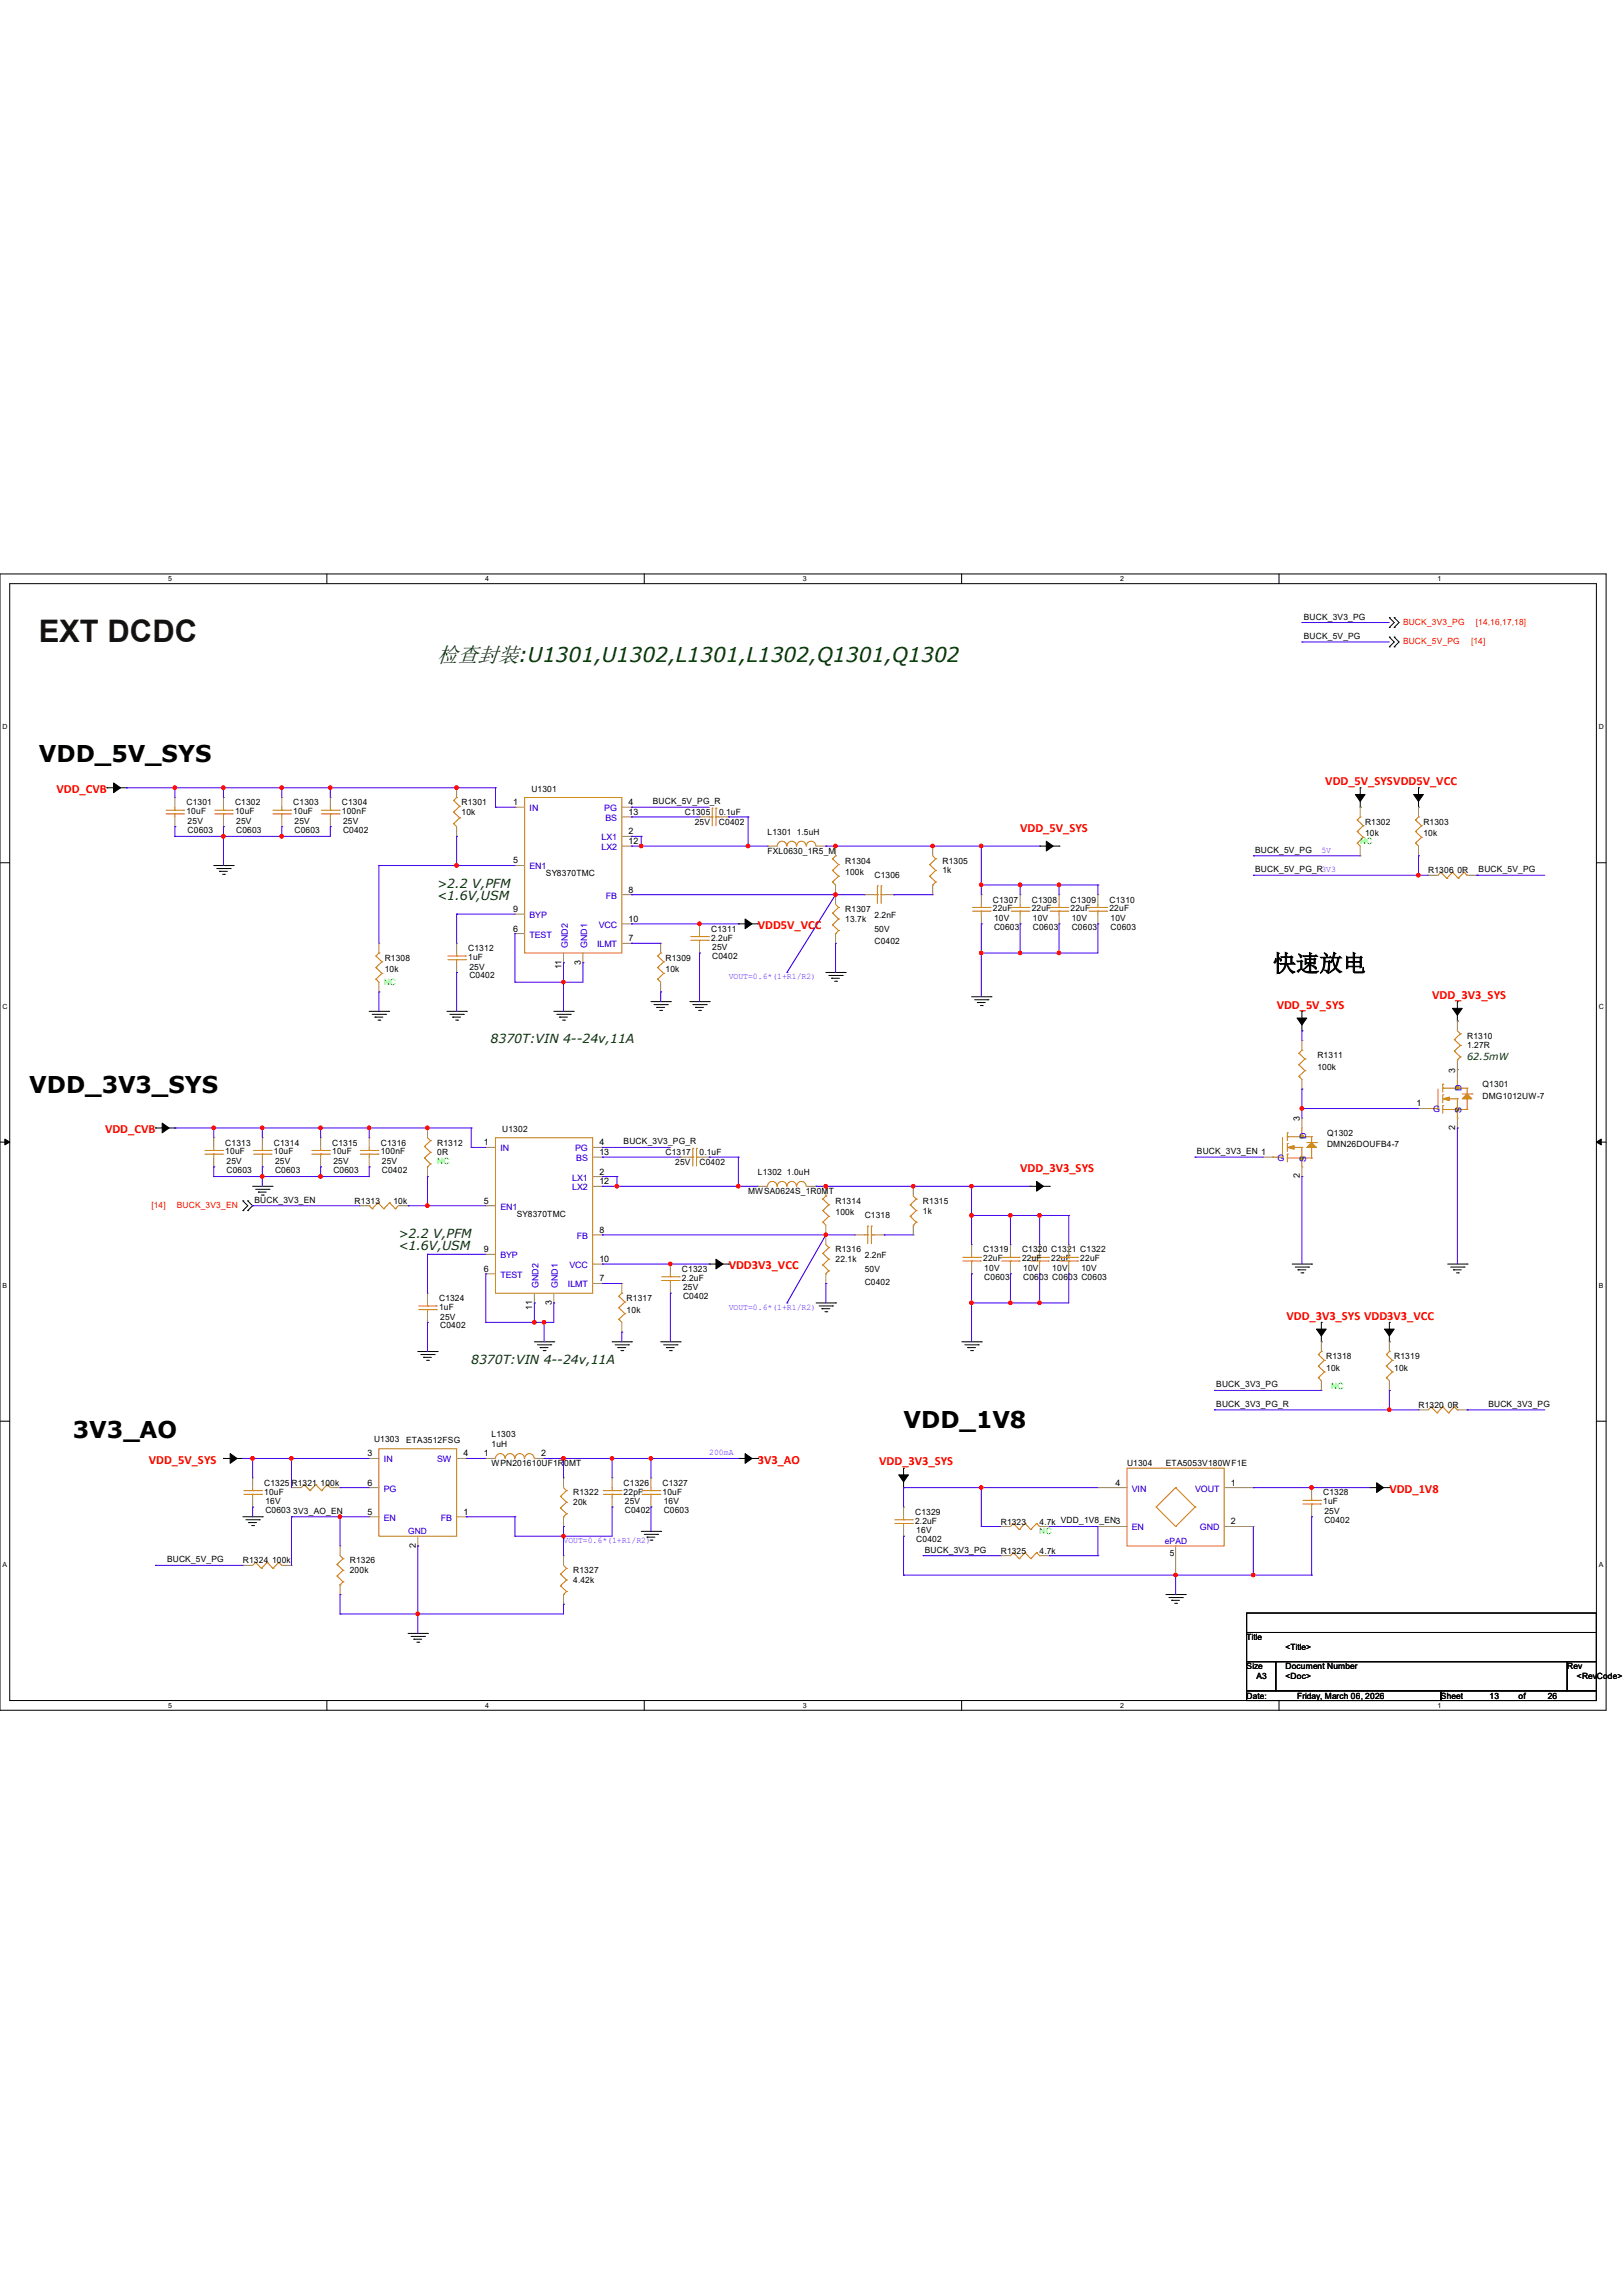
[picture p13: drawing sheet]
<svg xmlns="http://www.w3.org/2000/svg" width="297mm" height="420mm" viewBox="0 0 297 420" stroke-linecap="round" stroke-linejoin="round" font-family="sans-serif">
<defs><g id="words">
<text font-size="5.7" fill="#400000" x="7.1" y="117.4">EXT DCDC</text>
<g font-size="4.2">
<text x="7.1" y="139.4">VDD_5V_SYS</text>
<text x="232.9" y="177.7">快速放电</text>
<text x="5.3" y="199.9">VDD_3V3_SYS</text>
<text x="13.3" y="263">3V3_AO</text>
<text x="165.4" y="261.2">VDD_1V8</text>
</g>
<text font-size="3.9" fill="#004000" x="80" y="121.2">检查封装:U1301,U1302,L1301,L1302,Q1301,Q1302</text>
<g font-size="2.3" fill="#f00">
<text x="242.5" y="143.6">VDD_5V_SYSVDD5V_VCC</text>
<text x="10.3" y="145">VDD_CVB</text>
<text x="186.7" y="152.1">VDD_5V_SYS</text>
<text x="138.7" y="169.9">VDD5V_VCC</text>
<text x="233.6" y="184.5">VDD_5V_SYS</text>
<text x="262.1" y="182.7">VDD_3V3_SYS</text>
<text x="19.2" y="207.3">VDD_CVB</text>
<text x="186.7" y="214.4">VDD_3V3_SYS</text>
<text x="133.3" y="232.2">VDD3V3_VCC</text>
<text x="235.4" y="241.4">VDD_3V3_SYS VDD3V3_VCC</text>
<text x="27.2" y="267.7">VDD_5V_SYS</text>
<text x="138.7" y="267.7">3V3_AO</text>
<text x="160.9" y="268.1">VDD_3V3_SYS</text>
<text x="254.3" y="273">VDD_1V8</text>
</g>
<g font-size="2.3" fill="#004000">
<text x="80" y="162.4">&gt;2.2 V,PFM</text>
<text x="80" y="164.7">&lt;1.6V,USM</text>
<text x="89.8" y="190.8">8370T:VIN 4--24v,11A</text>
<text x="72.9" y="226.4">&gt;2.2 V,PFM</text>
<text x="72.9" y="228.7">&lt;1.6V,USM</text>
<text x="86.2" y="249.5">8370T:VIN 4--24v,11A</text>
</g>
<text font-size="1.8" fill="#004000" x="268.5" y="193.9">62.5mW</text>
<g font-size="1.6">
<text x="238.6" y="113.3">BUCK_3V3_PG</text>
<text x="238.6" y="116.9">BUCK_5V_PG</text>
<text x="34.1" y="147.3">C1301</text>
<text x="34.1" y="148.9">10uF</text>
<text x="43" y="147.3">C1302</text>
<text x="43" y="148.9">10uF</text>
<text x="53.7" y="147.3">C1303</text>
<text x="53.7" y="148.9">10uF</text>
<text x="62.6" y="147.3">C1304</text>
<text x="62.6" y="148.9">100nF</text>
<text x="84.5" y="147.3">R1301</text>
<text x="84.5" y="149.1">10k</text>
<text x="93.9" y="147.3">1</text>
<text x="97.2" y="144.8">U1301</text>
<text x="115" y="147.3">4</text>
<text x="115" y="149.1">13</text>
<text x="119.5" y="147.1">BUCK_5V_PG_R</text>
<text x="125.3" y="149.1">C1305</text>
<text x="131.6" y="149.1">0.1uF</text>
<text x="34.3" y="150.7">25V</text>
<text x="34.3" y="152.3">C0603</text>
<text x="43.2" y="150.7">25V</text>
<text x="43.2" y="152.3">C0603</text>
<text x="53.9" y="150.7">25V</text>
<text x="53.9" y="152.3">C0603</text>
<text x="62.8" y="150.7">25V</text>
<text x="62.8" y="152.3">C0402</text>
<text x="115" y="152.6">2</text>
<text x="115" y="154.4">12</text>
<text x="127.1" y="150.9">25V</text>
<text x="131.6" y="150.9">C0402</text>
<text x="140.5" y="152.7">L1301 1.5uH</text>
<text x="229.7" y="156">BUCK_5V_PG</text>
<text x="249.8" y="150.9">R1302</text>
<text x="249.8" y="153">10k</text>
<text x="260.5" y="150.9">R1303</text>
<text x="260.5" y="153">10k</text>
<text x="93.9" y="157.9">5</text>
<text x="99.9" y="160.3">SY8370TMC</text>
<text x="140.5" y="156.2">FXL0630_1R5_M</text>
<text x="154.7" y="158">R1304</text>
<text x="154.7" y="160.1">100k</text>
<text x="160" y="160.7">C1306</text>
<text x="172.5" y="158">R1305</text>
<text x="172.5" y="159.8">1k</text>
<text x="229.7" y="159.6">BUCK_5V_PG_R3V3</text>
<text x="261.4" y="159.8">R1306 0R</text>
<text x="270.6" y="159.6">BUCK_5V_PG</text>
<text x="93.9" y="166.8">9</text>
<text x="115" y="163.3">8</text>
<text x="154.7" y="166.9">R1307</text>
<text x="160" y="167.9">2.2nF</text>
<text x="181.7" y="165.1">C1307</text>
<text x="181.7" y="166.7">22uF</text>
<text x="188.8" y="165.1">C1308</text>
<text x="188.8" y="166.7">22uF</text>
<text x="195.9" y="165.1">C1309</text>
<text x="195.9" y="166.7">22uF</text>
<text x="203" y="165.1">C1310</text>
<text x="203" y="166.7">22uF</text>
<text x="85.7" y="174">C1312</text>
<text x="93.9" y="170.4">6</text>
<text x="115" y="172.2">7</text>
<text x="115" y="168.6">10</text>
<text x="130.1" y="170.4">C1311</text>
<text x="130.1" y="172">2.2uF</text>
<text x="130.3" y="173.8">25V</text>
<text x="154.7" y="168.7">13.7k</text>
<text x="160" y="170.4">50V</text>
<text x="160" y="172.8">C0402</text>
<text x="181.9" y="168.5">10V</text>
<text x="181.9" y="170.1">C0603</text>
<text x="189" y="168.5">10V</text>
<text x="189" y="170.1">C0603</text>
<text x="196.1" y="168.5">10V</text>
<text x="196.1" y="170.1">C0603</text>
<text x="203.2" y="168.5">10V</text>
<text x="203.2" y="170.1">C0603</text>
<text x="70.4" y="175.8">R1308</text>
<text x="70.4" y="177.9">10k</text>
<text x="85.7" y="175.6">1uF</text>
<text x="85.9" y="177.4">25V</text>
<text x="85.9" y="179">C0402</text>
<text x="102.7" y="177.3" transform="rotate(-90 102.7 177.3)">11</text>
<text x="106.3" y="176.4" transform="rotate(-90 106.3 176.4)">3</text>
<text x="121.8" y="175.8">R1309</text>
<text x="121.8" y="177.9">10k</text>
<text x="130.3" y="175.4">C0402</text>
<text x="268.5" y="190">R1310</text>
<text x="268.5" y="191.8">1.27R</text>
<text x="241.1" y="193.5">R1311</text>
<text x="241.1" y="195.7">100k</text>
<text x="266.3" y="196.2" transform="rotate(-90 266.3 196.2)">3</text>
<text x="259.2" y="202.4">1</text>
<text x="271.3" y="198.9">Q1301</text>
<text x="271.3" y="201">DMG1012UW-7</text>
<text x="41.2" y="209.5">C1313</text>
<text x="50.1" y="209.5">C1314</text>
<text x="60.8" y="209.5">C1315</text>
<text x="69.7" y="209.5">C1316</text>
<text x="80" y="209.5">R1312</text>
<text x="88.6" y="209.5">1</text>
<text x="91.9" y="207">U1302</text>
<text x="109.7" y="209.5">4</text>
<text x="114.1" y="209.3">BUCK_3V3_PG_R</text>
<text x="237.9" y="205.1" transform="rotate(-90 237.9 205.1)">3</text>
<text x="242.9" y="207.8">Q1302</text>
<text x="242.9" y="209.9">DMN26DOUFB4-7</text>
<text x="266.3" y="206.7" transform="rotate(-90 266.3 206.7)">2</text>
<text x="41.2" y="211.2">10uF</text>
<text x="41.4" y="212.9">25V</text>
<text x="41.4" y="214.5">C0603</text>
<text x="50.1" y="211.2">10uF</text>
<text x="50.3" y="212.9">25V</text>
<text x="50.3" y="214.5">C0603</text>
<text x="60.8" y="211.2">10uF</text>
<text x="61" y="212.9">25V</text>
<text x="61" y="214.5">C0603</text>
<text x="69.7" y="211.2">100nF</text>
<text x="69.9" y="212.9">25V</text>
<text x="69.9" y="214.5">C0402</text>
<text x="80" y="211.3">0R</text>
<text x="109.7" y="214.8">2</text>
<text x="109.7" y="211.3">13</text>
<text x="121.8" y="211.3">C1317</text>
<text x="123.6" y="213.1">25V</text>
<text x="128" y="213.1">C0402</text>
<text x="128" y="211.3">0.1uF</text>
<text x="138.7" y="214.9">L1302</text>
<text x="144" y="214.9">1.0uH</text>
<text x="219" y="211.1">BUCK_3V3_EN 1</text>
<text x="237.9" y="215.6" transform="rotate(-90 237.9 215.6)">2</text>
<text x="46.6" y="220">BUCK_3V3_EN</text>
<text x="64.9" y="220.2">R1313</text>
<text x="72" y="220.2">10k</text>
<text x="88.6" y="220.2">5</text>
<text x="109.7" y="216.6">12</text>
<text x="136.9" y="218.4">MWSA0624S_1R0MT</text>
<text x="152.9" y="220.2">R1314</text>
<text x="168.9" y="220.2">R1315</text>
<text x="168.9" y="222">1k</text>
<text x="94.6" y="222.5">SY8370TMC</text>
<text x="109.7" y="225.5">8</text>
<text x="152.9" y="222.3">100k</text>
<text x="158.2" y="222.9">C1318</text>
<text x="88.6" y="232.6">6</text>
<text x="88.6" y="229.1">9</text>
<text x="109.7" y="230.8">10</text>
<text x="124.8" y="232.7">C1323</text>
<text x="152.9" y="229.1">R1316</text>
<text x="152.9" y="230.9">22.1k</text>
<text x="158.2" y="230.2">2.2nF</text>
<text x="158.2" y="232.7">50V</text>
<text x="179.9" y="229.1">C1319</text>
<text x="179.9" y="230.7">22uF</text>
<text x="180.1" y="232.5">10V</text>
<text x="187" y="229.1">C1320 C1321 C1322</text>
<text x="187" y="230.7">22uF</text>
<text x="187.2" y="232.5">10V</text>
<text x="192.4" y="230.7">22uF</text>
<text x="192.6" y="232.5">10V</text>
<text x="197.7" y="230.7">22uF</text>
<text x="197.9" y="232.5">10V</text>
<text x="80.3" y="238">C1324</text>
<text x="80.3" y="239.6">1uF</text>
<text x="97.4" y="239.6" transform="rotate(-90 97.4 239.6)">11</text>
<text x="101" y="238.7" transform="rotate(-90 101 238.7)">3</text>
<text x="109.7" y="234.4">7</text>
<text x="114.7" y="238">R1317</text>
<text x="124.8" y="234.3">2.2uF</text>
<text x="125" y="236">25V</text>
<text x="125" y="237.7">C0402</text>
<text x="158.2" y="235">C0402</text>
<text x="180.1" y="234.1">C0603</text>
<text x="187.2" y="234.1">C0603 C0603 C0603</text>
<text x="80.6" y="241.4">25V</text>
<text x="80.6" y="243">C0402</text>
<text x="114.7" y="240.1">10k</text>
<text x="242.7" y="248.7">R1318</text>
<text x="242.7" y="250.8">10k</text>
<text x="255.1" y="248.7">R1319</text>
<text x="255.1" y="250.8">10k</text>
<text x="222.6" y="253.8">BUCK_3V3_PG</text>
<text x="222.6" y="257.3">BUCK_3V3_PG_R</text>
<text x="259.6" y="257.6">R1320 0R</text>
<text x="272.4" y="257.3">BUCK_3V3_PG</text>
<text x="68.5" y="263.8">U1303</text>
<text x="74.3" y="263.9">ETA3512FSG</text>
<text x="90" y="262.9">L1303</text>
<text x="67.2" y="266.4">3</text>
<text x="84.8" y="266.4">4</text>
<text x="88.6" y="266.4">1</text>
<text x="90" y="264.7">1uH</text>
<text x="90" y="268.2">WPN201610UF1R0MT</text>
<text x="99" y="266.4">2</text>
<text x="206.2" y="268.2">U1304</text>
<text x="213.4" y="268.2">ETA5053V180WF1E</text>
<text x="48.3" y="271.8">C1325 R1321 100k</text>
<text x="48.3" y="273.4">10uF</text>
<text x="48.6" y="275.2">16V</text>
<text x="67.2" y="271.7">6</text>
<text x="104.9" y="273.6">R1322</text>
<text x="104.9" y="275.3">20k</text>
<text x="114.1" y="271.8">C1326</text>
<text x="114.1" y="273.4">22pF</text>
<text x="114.3" y="275.2">25V</text>
<text x="121.2" y="271.8">C1327</text>
<text x="121.2" y="273.4">10uF</text>
<text x="121.5" y="275.2">16V</text>
<text x="204.1" y="271.7">4</text>
<text x="225.3" y="271.7">1</text>
<text x="242.1" y="273.6">C1328</text>
<text x="242.1" y="275.2">1uF</text>
<text x="48.6" y="276.8">C0603</text>
<text x="53.7" y="276.9">3V3_AO_EN</text>
<text x="67.2" y="277.1">5</text>
<text x="84.8" y="277.1">1</text>
<text x="114.3" y="276.8">C0402</text>
<text x="121.5" y="276.8">C0603</text>
<text x="167.5" y="277.1">C1329</text>
<text x="167.5" y="278.7">2.2uF</text>
<text x="167.7" y="280.5">16V</text>
<text x="183.1" y="278.9">R1323</text>
<text x="190.2" y="278.9">4.7k VDD_1V8_EN3</text>
<text x="225.3" y="278.9">2</text>
<text x="242.4" y="276.9">25V</text>
<text x="242.4" y="278.5">C0402</text>
<text x="30.6" y="285.8">BUCK_5V_PG</text>
<text x="44.4" y="286">R1324 100k</text>
<text x="64" y="286">R1326</text>
<text x="64" y="287.8">200k</text>
<text x="76.1" y="283.1" transform="rotate(-90 76.1 283.1)">2</text>
<text x="104.9" y="287.8">R1327</text>
<text x="167.7" y="282.1">C0402</text>
<text x="169.2" y="284">BUCK_3V3_PG</text>
<text x="183.1" y="284.2">R1325</text>
<text x="190.2" y="284.2">4.7k</text>
<text x="214.1" y="284.6">5</text>
<text x="104.9" y="289.6">4.42k</text>
<text x="228.1" y="300.1">Title</text>
<text x="228.1" y="305.4">Size</text>
<text x="235.2" y="305.4">Document Number</text>
<text x="235.2" y="301.8">&lt;Title&gt;</text>
<text x="286.8" y="305.4">Rev</text>
<text x="228.1" y="310.7">Date:</text>
<text x="229.9" y="307.2">A3</text>
<text x="235.2" y="307.2">&lt;Doc&gt;</text>
<text x="237.4" y="310.7">Friday, March 06, 2026</text>
<text x="263.7" y="310.7">Sheet</text>
<text x="272.6" y="310.7">13</text>
<text x="277.9" y="310.7">of</text>
<text x="283.2" y="310.7">26</text>
<text x="288.6" y="307.2">&lt;RevCode&gt;</text>
</g>
<g font-size="1.6" fill="#f00">
<text x="256.8" y="114.3">BUCK_3V3_PG</text>
<text x="256.8" y="117.8">BUCK_5V_PG</text>
<text x="269.2" y="117.8">[14]</text>
<text x="270.1" y="114.3">[14,16,17,18]</text>
<text x="27.7" y="220.9">[14]</text>
<text x="32.3" y="220.9">BUCK_3V3_EN</text>
</g>
<g font-size="1.6" fill="#00c">
<text x="96.9" y="148.4">IN</text>
<text x="110.6" y="148.4">PG</text>
<text x="110.1" y="153.7">LX1</text>
<text x="110.1" y="155.5">LX2</text>
<text x="110.8" y="150.2">BS</text>
<text x="96.9" y="159">EN1</text>
<text x="96.9" y="167.9">BYP</text>
<text x="110.9" y="164.4">FB</text>
<text x="96.9" y="171.5">TEST</text>
<text x="103.9" y="173.4" transform="rotate(-90 103.9 173.4)">GND2</text>
<text x="107.4" y="173.4" transform="rotate(-90 107.4 173.4)">GND1</text>
<text x="109.3" y="173.3">ILMT</text>
<text x="109.6" y="169.7">VCC</text>
<text x="262.3" y="203.5">G</text>
<text x="267.5" y="203.7" transform="rotate(-90 267.5 203.7)">S</text>
<text x="267.5" y="199.5" transform="rotate(-90 267.5 199.5)">D</text>
<text x="239" y="208.4" transform="rotate(-90 239 208.4)">D</text>
<text x="91.6" y="210.6">IN</text>
<text x="104.7" y="215.9">LX1</text>
<text x="105.2" y="210.6">PG</text>
<text x="105.5" y="212.4">BS</text>
<text x="233.8" y="212.4">G</text>
<text x="239" y="212.6" transform="rotate(-90 239 212.6)">S</text>
<text x="91.6" y="221.3">EN1</text>
<text x="104.7" y="217.7">LX2</text>
<text x="105.5" y="226.6">FB</text>
<text x="91.6" y="233.7">TEST</text>
<text x="91.6" y="230.2">BYP</text>
<text x="104.2" y="231.9">VCC</text>
<text x="98.6" y="235.7" transform="rotate(-90 98.6 235.7)">GND2</text>
<text x="102.1" y="235.7" transform="rotate(-90 102.1 235.7)">GND1</text>
<text x="103.9" y="235.5">ILMT</text>
<text x="70.2" y="267.5">IN</text>
<text x="80" y="267.5">SW</text>
<text x="70.2" y="272.8">PG</text>
<text x="207.1" y="272.8">VIN</text>
<text x="218.7" y="272.8">VOUT</text>
<text x="70.2" y="278.2">EN</text>
<text x="74.7" y="280.7">GND</text>
<text x="80.6" y="278.2">FB</text>
<text x="207.1" y="280">EN</text>
<text x="219.6" y="280">GND</text>
<text x="213.2" y="282.4">ePAD</text>
</g>
<g font-size="1.6" fill="#8000ff">
<text x="241.8" y="156">5V</text>
<text x="133.3" y="179.1">VOUT=0.6*(1+R1/R2)</text>
<text x="133.3" y="239.6">VOUT=0.6*(1+R1/R2)</text>
<text x="129.8" y="266.2">200mA</text>
<text x="103.1" y="282.2">VOUT=0.6*(1+R1/R2)</text>
</g>
<g font-size="1.6" fill="#0f0">
<text x="248.9" y="154.4">NC</text>
<text x="70.2" y="180.2">NC</text>
<text x="80" y="212.9">NC</text>
<text x="243.6" y="254">NC</text>
<text x="190.2" y="280.7">NC</text>
</g>
<g font-size="1.3">
<text x="30.8" y="106.3">5</text>
<text x="88.8" y="106.3">4</text>
<text x="146.9" y="106.3">3</text>
<text x="205" y="106.3">2</text>
<text x="263.1" y="106.3">1</text>
<text x=".5" y="133.4">D</text>
<text x="292.6" y="133.4">D</text>
<text x=".5" y="184.5">C</text>
<text x="292.6" y="184.5">C</text>
<text x=".5" y="235.6">B</text>
<text x="292.6" y="235.6">B</text>
<text x=".5" y="286.6">A</text>
<text x="292.6" y="286.6">A</text>
<text x="30.8" y="312.4">5</text>
<text x="88.8" y="312.4">4</text>
<text x="146.9" y="312.4">3</text>
<text x="205" y="312.4">2</text>
<text x="263.1" y="312.4">1</text>
</g>
</g></defs>
<path d="M0 105h293.9v207.8h-293.9zM1.8 106.8h290.3v204.3h-290.3z" fill="none" stroke="#000" stroke-width=".18"/>
<g fill="#fff">
<path d="M30.8 105.2h.7v1.4h-.7z"/>
<path d="M30.8 311.2h.7v1.4h-.7z"/>
</g>
<path d="M59.8 105v1.8M59.8 311.1v1.7" fill="none" stroke="#000" stroke-width=".18"/>
<g fill="#fff">
<path d="M88.8 105.2h.7v1.4h-.7z"/>
<path d="M88.8 311.2h.7v1.4h-.7z"/>
</g>
<path d="M117.9 105v1.8M117.9 311.1v1.7" fill="none" stroke="#000" stroke-width=".18"/>
<g fill="#fff">
<path d="M146.9 105.2h.7v1.4h-.7z"/>
<path d="M146.9 311.2h.7v1.4h-.7z"/>
</g>
<path d="M176 105v1.8M176 311.1v1.7" fill="none" stroke="#000" stroke-width=".18"/>
<g fill="#fff">
<path d="M205 105.2h.7v1.4h-.7z"/>
<path d="M205 311.2h.7v1.4h-.7z"/>
</g>
<path d="M234.1 105v1.8M234.1 311.1v1.7" fill="none" stroke="#000" stroke-width=".18"/>
<g fill="#fff">
<path d="M263.1 105.2h.6v1.4h-.6z"/>
<path d="M263.1 311.2h.6v1.4h-.6z"/>
<path d="M.5 132.3h.9v1.4h-.9z"/>
<path d="M292.6 132.3h.9v1.4h-.9z"/>
<path d="M.5 183.3h.9v1.4h-.9z"/>
<path d="M292.6 183.3h.9v1.4h-.9z"/>
</g>
<path d="M0 157.8h1.8M292.1 157.8h1.8" fill="none" stroke="#000" stroke-width=".18"/>
<g fill="#fff">
<path d="M.5 234.4h.8v1.4h-.8z"/>
<path d="M292.6 234.4h.8v1.4h-.8z"/>
</g>
<path d="M0 208.9h1.8M292.1 208.9h1.8" fill="none" stroke="#000" stroke-width=".18"/>
<path d="M.9 208.4l.9 .5-.9 .5zM292.1 208.9l.9-.5v1z" fill="#000" stroke="#000" stroke-width=".18"/>
<g fill="#fff">
<path d="M.5 285.5h.8v1.4h-.8z"/>
<path d="M292.6 285.5h.8v1.4h-.8z"/>
</g>
<g fill="none" stroke="#000" stroke-width=".18">
<path d="M254.3 114.8h.1M254.3 113h.1M254.3 118.3h.1M254.3 116.5h.1M254.3 113l.8 .9-.8 .9M254.3 116.5l.8 .9-.8 .9M255.1 114.8h.1M255.1 113h.1M255.1 118.3h.1M255.1 116.5h.1M255.1 113l.9 .9-.9 .9M255.1 116.5l.9 .9-.9 .9"/>
<path d="M19.6 144.1h.1M19.6 144.1h1.9M21.9 144.1h1.2M23.1 144.1h.1M39.1 158.3h3.6M39.7 158.9h2.4M40.2 159.4h.1M40.2 159.4h1.4M40.7 159.9h.4M41.1 159.9h.1M42.1 158.9h.1M42.7 158.3h.1"/>
<path d="M190.2 154.8h.1M190.2 154.8h1.3M191.9 154.8h1.9M193.8 154.8h.1M248.9 147.7h.1M248.9 144.1h.1M248.9 144.1v1.9M248.9 146.4v1.3M259.6 147.7h.1M259.6 144.1h.1M259.6 144.1v1.9M259.6 146.4v1.3"/>
<path d="M135.1 169h.1M135.1 169h1.3M136.7 169h2M138.7 169h.1M151.1 177.9h3.6M151.7 178.4h2.4M152.2 178.9h.1M152.2 178.9h1.4M152.7 179.5h.4M153.1 179.5h.1M154.1 178.4h.1M154.7 177.9h.1"/>
<path d="M67.6 185h3.5M68.1 185.5h2.5M68.6 186.1h.1M68.6 186.1h1.5M69.2 186.6h.3M69.5 186.6h.1M70.6 185.5h.1M71.1 185h.1M81.8 185h3.5M82.3 185.5h2.5M82.8 186.1h.1M82.8 186.1h1.5"/>
<path d="M83.4 186.6h.3M83.7 186.6h.1M84.8 185.5h.1M85.3 185h.1M101.3 185h3.6M101.9 185.5h2.5M102.4 186.1h.1M102.4 186.1h1.4M103 186.6h.3M103.3 186.6h.1M104.4 185.5h.1M104.9 185h.1"/>
<path d="M119.1 183.2h3.6M119.7 183.8h2.4M120.2 184.3h.1M120.2 184.3h1.4M120.7 184.8h.4M121.1 184.8h.1M122.1 183.8h.1M122.7 183.2h.1M126.2 183.2h3.6M126.8 183.8h2.4M127.3 184.3h.1M127.3 184.3h1.4"/>
<path d="M127.8 184.8h.4M128.2 184.8h.1M129.2 183.8h.1M129.8 183.2h.1M177.8 182.3h3.6M178.4 182.9h2.4M178.9 183.4h.1M178.9 183.4h1.4M179.4 183.9h.3M179.7 183.9h.1M180.8 182.9h.1M181.4 182.3h.1"/>
<path d="M238.3 188.6h.1M238.3 185h.1M238.3 185v1.9M238.3 187.3v1.3M266.7 186.8h.1M266.7 183.2h.1M266.7 183.2v2M266.7 185.5v1.3M28.4 206.3h.1M28.4 206.3h2M30.8 206.3h1.2M32 206.3h.1"/>
<path d="M44.4 219.7h.1M44.4 219.7l.9 .9-.9 .8M45.3 219.7h.1M45.3 219.7l.9 .9-.9 .8M46.2 217h3.6M46.8 217.6h2.4M47.3 218.1h.1M47.3 218.1h1.4M47.8 218.6h.4M48.2 218.6h.1M49.2 217.6h.1M49.8 217h.1"/>
<path d="M188.5 217h.1M188.5 217h1.2M190.1 217h1.9M192 217h.1M44.4 221.4h.1M45.3 221.4h.1M129.8 231.2h.1M129.8 231.2h1.2M131.4 231.2h1.9M133.3 231.2h.1M149.4 238.3h3.5M149.9 238.9h2.5"/>
<path d="M150.4 239.4h.1M150.4 239.4h1.4M151 239.9h.3M151.3 239.9h.1M152.4 238.9h.1M152.9 238.3h.1M236.5 231.2h3.5M237 231.8h2.5M237.5 232.3h.1M237.5 232.3h1.5M238.1 232.8h.3M238.4 232.8h.1"/>
<path d="M239.5 231.8h.1M240 231.2h.1M264.9 231.2h3.6M265.5 231.8h2.4M266 232.3h.1M266 232.3h1.4M266.5 232.8h.4M266.9 232.8h.1M267.9 231.8h.1M268.5 231.2h.1M0 260h1.8M76.5 247.2h3.5"/>
<path d="M77 247.8h2.5M77.5 248.3h.1M77.5 248.3h1.5M78.1 248.8h.3M78.4 248.8h.1M79.5 247.8h.1M80 247.2h.1M97.8 245.4h3.5M98.3 246h2.5M98.8 246.5h.1M98.8 246.5h1.5M99.4 247.1h.3"/>
<path d="M99.7 247.1h.1M100.8 246h.1M101.3 245.4h.1M112 245.4h3.6M112.6 246h2.4M113.1 246.5h.1M113.1 246.5h1.4M113.6 247.1h.4M114 247.1h.1M115 246h.1M115.6 245.4h.1M120.9 245.4h3.6"/>
<path d="M121.5 246h2.4M122 246.5h.1M122 246.5h1.4M122.5 247.1h.4M122.9 247.1h.1M123.9 246h.1M124.5 245.4h.1M176 245.4h3.6M176.6 246h2.4M177.1 246.5h.1M177.1 246.5h1.4M177.6 247.1h.4"/>
<path d="M178 247.1h.1M179 246h.1M179.6 245.4h.1M241.8 245.4h.1M241.8 241.9h.1M241.8 241.9v1.9M241.8 244.2v1.2M254.3 245.4h.1M254.3 241.9h.1M254.3 241.9v1.9M254.3 244.2v1.2M292.1 260h1.8"/>
<path d="M40.9 266.8h.1M40.9 266.8h1.9M43.2 266.8h1.2M44.4 266.8h.1M44.4 277.5h3.6M45 278h2.5M45.5 278.5h.1M45.5 278.5h1.4M46.1 279.1h.3M46.4 279.1h.1M47.5 278h.1M48 277.5h.1"/>
<path d="M135.1 266.8h.1M135.1 266.8h1.3M136.7 266.8h2M138.7 266.8h.1M165.4 272.1h.1M165.4 268.6h.1M165.4 268.6v1.9M165.4 270.9v1.2M250.7 272.1h.1M250.7 272.1h1.2M252.3 272.1h2M254.3 272.1h.1"/>
<path d="M74.7 298.8h3.5M75.2 299.3h2.5M75.7 299.8h.1M75.7 299.8h1.5M77.7 299.3h.1M78.2 298.8h.1M117.3 280.1h3.6M117.9 280.7h2.5M118.4 281.2h.1M118.4 281.2h1.4M119 281.7h.3M119.3 281.7h.1"/>
<path d="M120.4 280.7h.1M120.9 280.1h.1M213.4 291.7h3.5M213.9 292.2h2.5M214.4 292.7h.1M214.4 292.7h1.5M215 293.3h.3M215.3 293.3h.1M216.4 292.2h.1M216.9 291.7h.1M228.1 295.1h64v3.5h-64zM228.1 298.6h64v5.4h-64z"/>
<path d="M76.3 300.4h.3M76.6 300.4h.1M228.1 304h5.4v5.3h-5.4zM228.1 309.3h35.6v1.8h-35.6zM233.5 304h53.3v5.3h-53.3zM263.7 309.3h28.4v1.8h-28.4zM286.8 304h5.3v5.3h-5.3z"/>
</g>
<path d="M144 177.9h.1M152.9 163.7l-8.9 14.2M144 238.3h.1M151.1 225.9l-7.1 12.4" fill="none" stroke="#00f" stroke-width=".18"/>
<g fill="#000" stroke="#000" stroke-width=".18">
<path d="M20.8 143.2l1.3 .9-1.3 .9z" fill-rule="evenodd"/>
<path d="M191.5 153.9l1.2 .9-1.2 .9z" fill-rule="evenodd"/>
<path d="M248 145.3h1.8l-.9 1.3z" fill-rule="evenodd"/>
<path d="M258.7 145.3h1.8l-.9 1.3z" fill-rule="evenodd"/>
<path d="M136.4 168.1l1.2 .9-1.2 .9z" fill-rule="evenodd"/>
<path d="M237.4 186.2h1.7l-.8 1.3z" fill-rule="evenodd"/>
<path d="M265.8 184.4h1.8l-.9 1.3z" fill-rule="evenodd"/>
<path d="M29.7 205.4l1.2 .9-1.2 .9z" fill-rule="evenodd"/>
<path d="M189.7 216.1l1.3 .9-1.3 .9z" fill-rule="evenodd"/>
<path d="M131 230.3l1.3 .9-1.3 .9z" fill-rule="evenodd"/>
<path d="M240.9 243.1h1.8l-.9 1.3z" fill-rule="evenodd"/>
<path d="M253.4 243.1h1.7l-.8 1.3z" fill-rule="evenodd"/>
<path d="M42.1 265.9l1.3 .9-1.3 .9z" fill-rule="evenodd"/>
<path d="M136.4 265.9l1.2 .9-1.2 .9z" fill-rule="evenodd"/>
<path d="M164.5 269.8h1.7l-.8 1.3z" fill-rule="evenodd"/>
<path d="M251.9 271.2l1.3 .9-1.3 .9z" fill-rule="evenodd"/>
</g>
<g fill="none" stroke="#cc8006" stroke-width=".18">
<path d="M30.4 148.9h3.2M30.4 148.2h3.2M32 148.9h.1M32 148.2h.1M32 147.7v.5M32 148.9v.5M33.6 148.9h.1M33.6 148.2h.1M39.3 148.9h3.2M39.3 148.2h3.2M40.9 148.9h.1M40.9 148.2h.1"/>
<path d="M40.9 147.7v.5M40.9 148.9v.5M42.5 148.9h.1M42.5 148.2h.1M50 148.9h3.2M50 148.2h3.2M51.6 148.9h.1M51.6 148.2h.1M51.6 147.7v.5M51.6 148.9v.5M53.2 148.9h.1M53.2 148.2h.1"/>
<path d="M58.8 148.9h3.3M58.8 148.2h3.3M60.5 148.9h.1M60.5 148.2h.1M60.5 147.7v.5M60.5 148.9v.5M62.1 148.9h.1M62.1 148.2h.1M83 150.7h.1M83 148.5h.1M83 146.4h.1M83 150.7l.6 .5"/>
<path d="M83 148.5l1.1 1.1M83 146.4l1.1 1.1M83.6 145.9h.1M83.6 145.9l-.6 .5M84.1 149.6h.1M84.1 147.5h.1M84.1 149.6l-1.1 1.1M84.1 147.5l-1.1 1M96 145.9h17.8v28.4h-17.8zM129.8 149.4h.5M130.3 147.8h.1M130.3 149.4h.1"/>
<path d="M130.3 147.8v3.2M131 147.8h.1M131 149.4h.1M131 147.8v3.2M131 149.4h.6M142.2 154.8a.87 .87 0 0 1 .9-.9 .87 .87 0 0 1 .9 .9M144 154.8a.87 .87 0 0 1 .9-.9 .87 .87 0 0 1 .9 .9M145.8 154.8a.87 .87 0 0 1 .9-.9 .87 .87 0 0 1 .8 .9M147.6 154.8a.87 .87 0 0 1 .8-.9 .87 .87 0 0 1 .9 .9M152.4 159.2h.1M152.4 157.1h.1M152.4 159.2l1.1 1.1"/>
<path d="M152.4 157.1l1.1 1.1M152.9 156.5h.1M152.9 156.5l-.5 .6M153.5 158.2h.1M153.5 158.2l-1.1 1M170.1 158.2h.1M170.1 158.2l1.1 1M170.7 156.5l.5 .6M171.2 157.1h.1M171.2 159.2h.1M171.2 157.1l-1.1 1.1M171.2 159.2l-1.1 1.1"/>
<path d="M248.4 154.2h.1M248.4 152.1h.1M248.4 150h.1M248.4 154.2l.5 .6M248.4 152.1l1.1 1.1M248.4 150l1.1 1M248.9 149.4h.1M248.9 149.4l-.5 .6M249.5 153.2h.1M249.5 151h.1M249.5 153.2l-1.1 1M249.5 151l-1.1 1.1"/>
<path d="M259 154.2h.1M259 152.1h.1M259 150h.1M259 154.2l.6 .6M259 152.1l1.1 1.1M259 150l1.1 1M259.6 149.4h.1M259.6 149.4l-.6 .6M260.1 153.2h.1M260.1 151h.1M260.1 153.2l-1.1 1M260.1 151l-1.1 1.1"/>
<path d="M263.7 159.6h.1M263.7 159.6l-.6 .5M263.7 159.6l1.1 1.1M265.8 159.6h.1M265.8 159.6l-1 1.1M265.8 159.6l1.1 1.1M267.9 159.6h.1M267.9 159.6l-1 1.1M267.9 159.6l.6 .5M68.8 179.1h.1M68.8 177h.1M68.8 174.9h.1"/>
<path d="M68.8 179.1l.5 .6M68.8 177l1.1 1.1M68.8 174.9l1.1 1M69.3 174.3h.1M69.3 174.3l-.5 .6M69.9 178.1h.1M69.9 175.9h.1M69.9 178.1l-1.1 1M69.9 175.9l-1.1 1.1M82 175.6h3.2M82 174.9h3.2M83.6 175.6h.1"/>
<path d="M83.6 174.9h.1M83.6 174.3v.6M83.6 175.6v.5M85.2 175.6h.1M85.2 174.9h.1M120.4 179.1h.1M120.4 177h.1M120.4 174.9h.1M120.4 179.1l.5 .6M120.4 177l1.1 1.1M120.4 174.9l1.1 1M120.9 174.3h.1"/>
<path d="M120.9 174.3l-.5 .6M121.5 178.1h.1M121.5 175.9h.1M121.5 178.1l-1.1 1M121.5 175.9l-1.1 1.1M126.4 172h3.2M126.4 171.3h3.2M128 172h.1M128 171.3h.1M128 170.8v.5M128 172v.6M129.6 172h.1"/>
<path d="M129.6 171.3h.1M152.4 161.3h.1M152.4 167h.1M152.4 169.2h.1M152.4 161.3l.5 .6M152.4 167l1.1 1.1M152.4 169.2l1.1 1M152.9 170.8h.1M152.9 165.4l.6 .6M153.5 160.3h.1M153.5 166h.1M153.5 168.1h.1"/>
<path d="M153.5 170.2h.1M153.5 160.3l-1.1 1M153.5 166l-1.1 1M153.5 168.1l-1.1 1.1M153.5 170.2l-.6 .6M160 163.7h.6M160.6 162.1h.1M160.6 163.7h.1M160.6 162.1v3.2M161.2 162.1h.1M161.2 163.7h.1M161.2 162.1v3.2"/>
<path d="M161.2 163.7h.6M170.1 160.3h.1M170.1 160.3l1.1 1M170.7 161.9h.1M171.2 161.3h.1M171.2 161.3l-.5 .6M178 166.7h3.2M178 166h3.2M179.6 166.7h.1M179.6 166h.1M179.6 165.4v.6M179.6 166.7v.5"/>
<path d="M181.2 166.7h.1M181.2 166h.1M185.1 166.7h3.2M185.1 166h3.2M186.7 166.7h.1M186.7 166h.1M186.7 165.4v.6M186.7 166.7v.5M188.3 166.7h.1M188.3 166h.1M192.2 166.7h3.2M192.2 166h3.2"/>
<path d="M193.8 166.7h.1M193.8 166h.1M193.8 165.4v.6M193.8 166.7v.5M195.4 166.7h.1M195.4 166h.1M199.3 166.7h3.2M199.3 166h3.2M200.9 166.7h.1M200.9 166h.1M200.9 165.4v.6M200.9 166.7v.5"/>
<path d="M202.5 166.7h.1M202.5 166h.1M264.8 160.7h.1M266.9 160.7h.1M268.5 160.1h.1M237.7 196.9h.1M237.7 194.8h.1M237.7 192.7h.1M237.7 196.9l.6 .5M237.7 194.8l1.1 1M237.7 192.7l1.1 1M238.3 192.1h.1"/>
<path d="M238.3 192.1l-.6 .6M238.8 195.8h.1M238.8 193.7h.1M238.8 195.8l-1.1 1.1M238.8 193.7l-1.1 1.1M263.1 199.2v3.6M264 198.3h.1M264 199.1h.1M264 198.3v1.5M264 199.1h4.5M266.1 190.2h.1M266.1 192.3h.1"/>
<path d="M266.1 190.2l1.2 1M266.1 192.3l1.2 1M266.7 193.9h.1M266.7 199.1h.1M266.7 188.6l.6 .5M266.7 197.4v1.7M267.3 189.1h.1M267.3 191.2h.1M267.3 193.3h.1M267.3 189.1l-1.2 1.1M267.3 191.2l-1.2 1.1M267.3 193.3l-.6 .6"/>
<path d="M268.5 199.1h.1M268.5 199.1v1M37.5 211.1h3.2M37.5 210.4h3.2M39.1 211.1h.1M39.1 210.4h.1M39.1 209.9v.5M39.1 211.1v.6M40.7 211.1h.1M40.7 210.4h.1M46.4 211.1h3.2M46.4 210.4h3.2"/>
<path d="M48 211.1h.1M48 210.4h.1M48 209.9v.5M48 211.1v.6M49.6 211.1h.1M49.6 210.4h.1M57.1 211.1h3.2M57.1 210.4h3.2M58.7 211.1h.1M58.7 210.4h.1M58.7 209.9v.5M58.7 211.1v.6"/>
<path d="M60.3 211.1h.1M60.3 210.4h.1M66 211.1h3.2M66 210.4h3.2M67.6 211.1h.1M67.6 210.4h.1M67.6 209.9v.5M67.6 211.1v.6M69.2 211.1h.1M69.2 210.4h.1M77.7 209.7h.1M77.7 211.8h.1"/>
<path d="M77.7 209.7l1.1 1.1M77.7 211.8l1.1 1.1M78.2 213.4h.1M78.2 208.1l.6 .6M78.8 208.7h.1M78.8 210.8h.1M78.8 212.9h.1M78.8 208.7l-1.1 1M78.8 210.8l-1.1 1M78.8 212.9l-.6 .5M90.7 208.1h17.8v28.5h-17.8zM126.2 211.7h.6"/>
<path d="M126.8 210.1h.1M126.8 211.7h.1M126.8 210.1v3.2M127.5 210.1h.1M127.5 211.7h.1M127.5 210.1v3.2M127.5 211.7h.5M140.5 217a.87 .87 0 0 1 .8-.9 .87 .87 0 0 1 .9 .9M142.2 217a.87 .87 0 0 1 .9-.9 .87 .87 0 0 1 .9 .9M144 217a.87 .87 0 0 1 .9-.9 .87 .87 0 0 1 .9 .9M145.8 217a.87 .87 0 0 1 .9-.9 .87 .87 0 0 1 .8 .9M150.6 219.3h.1"/>
<path d="M150.6 219.3l1.1 1.1M151.1 218.8h.1M151.1 218.8l-.5 .5M167.1 218.8l.6 .5M167.7 219.3h.1M167.7 219.3l-1.1 1.1M232.9 211.7h.1M232.9 211.7h1.8M234.7 211.7h.1M234.7 208.1v3.6M235.6 211.1h.1M235.6 209.2h.1"/>
<path d="M235.6 207.2h.1M235.6 207.9h.1M235.6 207.2v1.5M235.6 209.2v1.4M235.6 211.1v1.5M235.6 211.8h4.4M235.6 207.9h4.4M236.5 209.9h1.8M238.3 207.9h.1M238.3 209.9h.1M238.3 213.4h.1M238.3 206.3v1.6"/>
<path d="M238.3 209.9v3.5M239.1 209h1.8M240 211.8h.1M240 209.9h.1M240 207.9h.1M240 207.9v1.1M240 209.9v1.9M240.9 209h.1M261.4 202.8h.1M261.4 202.8h1.7M263.1 202.8h.1M264 202.2h.1"/>
<path d="M264 200.3h.1M264 200.3v1.4M264 202.2v1.5M264 202.9h4.5M264.9 201h1.8M266.7 201h.1M266.7 204.6h.1M266.7 201v3.6M267.6 200.1h1.8M268.5 202.9h.1M268.5 201h.1M268.5 201v1.9"/>
<path d="M269.4 200.1h.1M67.6 220.6h.1M67.6 220.6l.5 .5M68.1 221.1h.1M69.2 220h.1M69.2 220l1 1.1M69.2 220l-1.1 1.1M70.2 221.1h.1M71.3 220h.1M71.3 220l1 1.1M71.3 220l-1.1 1.1M72.3 221.1h.1"/>
<path d="M72.9 220.6l-.6 .5M76.6 239.6h3.2M76.6 238.9h3.2M78.2 239.6h.1M78.2 238.9h.1M78.2 238.3v.6M78.2 239.6v.5M79.8 239.6h.1M79.8 238.9h.1M113.2 239.2h.1M113.2 237.1h.1M113.2 239.2l1.1 1.1"/>
<path d="M113.2 237.1l1.1 1.1M113.8 236.6h.1M113.8 236.6l-.6 .5M114.3 238.2h.1M114.3 238.2l-1.1 1M121.1 234.2h3.2M121.1 233.6h3.2M122.7 234.2h.1M122.7 233.6h.1M122.7 233v.6M122.7 234.2v.6M124.3 234.2h.1"/>
<path d="M124.3 233.6h.1M150.6 223.6h.1M150.6 221.4h.1M150.6 229.3h.1M150.6 231.4h.1M150.6 223.6l.5 .5M150.6 221.4l1.1 1.1M150.6 229.3l1.1 1M150.6 231.4l1.1 1.1M151.1 233h.1M151.1 227.7l.6 .5M151.7 222.5h.1"/>
<path d="M151.7 220.4h.1M151.7 228.2h.1M151.7 230.3h.1M151.7 232.5h.1M151.7 222.5l-1.1 1.1M151.7 220.4l-1.1 1M151.7 228.2l-1.1 1.1M151.7 230.3l-1.1 1.1M151.7 232.5l-.6 .5M158.2 225.9h.6M158.8 224.3h.1M158.8 225.9h.1"/>
<path d="M158.8 224.3v3.2M159.5 224.3h.1M159.5 225.9h.1M159.5 224.3v3.2M159.5 225.9h.5M166.6 220.4h.1M166.6 222.5h.1M166.6 220.4l1.1 1M166.6 222.5l1.1 1.1M167.1 224.1h.1M167.7 221.4h.1M167.7 223.6h.1"/>
<path d="M167.7 221.4l-1.1 1.1M167.7 223.6l-.6 .5M176.2 230.7h3.2M176.2 230h3.2M177.8 230.7h.1M177.8 230h.1M177.8 229.4v.6M177.8 230.7v.5M179.4 230.7h.1M179.4 230h.1M183.3 230.7h3.2M183.3 230h3.2"/>
<path d="M184.9 230.7h.1M184.9 230h.1M184.9 229.4v.6M184.9 230.7v.5M186.5 230.7h.1M186.5 230h.1M188.6 230.7h3.3M188.6 230h3.3M190.2 230.7h.1M190.2 230h.1M190.2 229.4v.6M190.2 230.7v.5"/>
<path d="M191.9 230.7h.1M191.9 230h.1M194 230.7h3.2M194 230h3.2M195.6 230.7h.1M195.6 230h.1M195.6 229.4v.6M195.6 230.7v.5M197.2 230.7h.1M197.2 230h.1M113.2 241.3h.1M113.2 241.3l.6 .6"/>
<path d="M114.3 240.3h.1M114.3 240.3l-1.1 1M241.3 252h.1M241.3 249.9h.1M241.3 247.8h.1M241.3 252l.5 .6M241.3 249.9l1.1 1.1M241.3 247.8l1.1 1M241.8 247.2h.1M241.8 247.2l-.5 .6M242.4 251h.1M242.4 248.8h.1"/>
<path d="M242.4 251l-1.1 1M242.4 248.8l-1.1 1.1M253.7 252h.1M253.7 249.9h.1M253.7 247.8h.1M253.7 252l.6 .6M253.7 249.9l1.1 1.1M253.7 247.8l1.1 1M254.3 247.2h.1M254.3 247.2l-.6 .6M254.8 251h.1M254.8 248.8h.1"/>
<path d="M254.8 251l-1.1 1M254.8 248.8l-1.1 1.1M261.9 257.3h.1M261.9 257.3l-.5 .6M261.9 257.3l1.1 1.1M263 258.4h.1M264 257.3h.1M264 257.3l-1 1.1M264 257.3l1.1 1.1M265.1 258.4h.1M266.1 257.3h.1M266.1 257.3l-1 1.1"/>
<path d="M266.1 257.3l.6 .6M266.7 257.9h.1M44.6 273.3h3.2M44.6 272.7h3.2M46.2 273.3h.1M46.2 272.7h.1M46.2 272.1v.6M46.2 273.3v.6M47.8 273.3h.1M47.8 272.7h.1M55.7 271.6h.1M55.7 271.6l-.6 .5"/>
<path d="M55.7 271.6l1 1.1M56.7 272.7h.1M57.8 271.6h.1M57.8 271.6l-1.1 1.1M57.8 271.6l1 1.1M58.8 272.7h.1M59.9 271.6h.1M59.9 271.6l-1.1 1.1M59.9 271.6l.6 .5M60.5 272.1h.1M69.3 265h14.3v16h-14.3zM92.4 266.8a.87 .87 0 0 0-.9-.9 .87 .87 0 0 0-.8 .9"/>
<path d="M94.2 266.8a.87 .87 0 0 0-.9-.9 .87 .87 0 0 0-.8 .9M96 266.8a.87 .87 0 0 0-.9-.9 .87 .87 0 0 0-.9 .9M97.7 266.8a.87 .87 0 0 0-.8-.9 .87 .87 0 0 0-.9 .9M102.6 273.7h.1M102.6 275.8h.1M102.6 273.7l1.1 1.1M102.6 275.8l1.1 1.1M103.1 277.5h.1M103.1 272.1l.6 .6M103.7 272.7h.1M103.7 274.8h.1M103.7 276.9h.1"/>
<path d="M103.7 272.7l-1.1 1M103.7 274.8l-1.1 1M103.7 276.9l-.6 .6M110.4 273.3h3.2M110.4 272.7h3.2M112 273.3h.1M112 272.7h.1M112 272.1v.6M112 273.3v.6M113.6 273.3h.1M113.6 272.7h.1M117.5 273.3h3.2"/>
<path d="M117.5 272.7h3.2M119.1 273.3h.1M119.1 272.7h.1M119.1 272.1v.6M119.1 273.3v.6M120.7 273.3h.1M120.7 272.7h.1M163.7 278.7h3.3M163.7 278h3.3M165.4 278.7h.1M165.4 278h.1M165.4 277.5v.5"/>
<path d="M165.4 278.7v.5M167 278.7h.1M167 278h.1M185.5 278.7h.1M185.5 278.7l-.6 .5M185.5 278.7l1 1.1M186.5 279.8h.1M187.6 278.7h.1M187.6 278.7l-1.1 1.1M187.6 278.7l1 1.1M188.6 279.8h.1M189.7 278.7h.1"/>
<path d="M189.7 278.7l-1.1 1.1M189.7 278.7l.5 .5M190.2 279.2h.1M206.2 268.6h17.8v14.2h-17.8zM211.6 275.7h.1M211.6 275.7l3.5 3.5M215.1 279.2h.1M215.1 272.1h.1M215.1 272.1l-3.5 3.6M215.1 272.1l3.6 3.6M218.7 275.7h.1M218.7 275.7l-3.6 3.5"/>
<path d="M238.4 275.1h3.2M238.4 274.4h3.2M240 275.1h.1M240 274.4h.1M240 273.9v.5M240 275.1v.6M241.6 275.1h.1M241.6 274.4h.1M46.8 285.8h.1M46.8 285.8l-.6 .5M46.8 285.8l1 1.1M47.8 286.9h.1"/>
<path d="M48.9 285.8h.1M48.9 285.8l-1.1 1.1M48.9 285.8l1.1 1.1M50 286.9h.1M51 285.8h.1M51 285.8l-1 1.1M51 285.8l.6 .5M51.6 286.3h.1M61.7 286.2h.1M61.7 288.3h.1M61.7 286.2l1.1 1M61.7 288.3l1.1 1"/>
<path d="M62.2 289.9h.1M62.2 284.6l.6 .5M62.8 285.1h.1M62.8 287.2h.1M62.8 289.3h.1M62.8 285.1l-1.1 1.1M62.8 287.2l-1.1 1.1M62.8 289.3l-.6 .6M102.6 288h.1M102.6 290.1h.1M102.6 288l1.1 1M102.6 290.1l1.1 1"/>
<path d="M103.1 291.7h.1M103.1 286.3l.6 .6M103.7 286.9h.1M103.7 289h.1M103.7 291.1h.1M103.7 286.9l-1.1 1.1M103.7 289l-1.1 1.1M103.7 291.1l-.6 .6M185.5 284h.1M185.5 284l-.6 .6M185.5 284l1 1.1M186.5 285.1h.1"/>
<path d="M187.6 284h.1M187.6 284l-1.1 1.1M187.6 284l1 1.1M188.6 285.1h.1M189.7 284h.1M189.7 284l-1.1 1.1M189.7 284l.5 .6M190.2 284.6h.1"/>
</g>
<g fill="none" stroke="#a84" stroke-width=".18">
<path d="M32 145.9h.1M32 151.2h.1M32 145.9v1.8M32 149.4v1.8M40.9 145.9h.1M40.9 151.2h.1M40.9 145.9v1.8M40.9 149.4v1.8M51.6 145.9h.1M51.6 151.2h.1M51.6 145.9v1.8M51.6 149.4v1.8"/>
<path d="M60.5 145.9h.1M60.5 151.2h.1M60.5 145.9v1.8M60.5 149.4v1.8M83.6 153h.1M83.6 144.1h.1M83.6 144.1v1.8M83.6 151.2v1.8M94.2 147.7h.1M94.2 158.3h.1M94.2 147.7h1.8M94.2 158.3h1.8"/>
<path d="M113.8 149.4h1.8M113.8 147.7h1.8M113.8 153h1.8M113.8 154.8h1.8M115.6 153h.1M115.6 147.7h.1M115.6 154.8h.1M115.6 149.4h.1M128 149.4h.1M128 149.4h1.8M131.6 149.4h1.7M133.3 149.4h.1"/>
<path d="M140.5 154.8h.1M140.5 154.8h1.7M149.4 154.8h1.7M151.1 154.8h.1M152.9 154.8h.1M152.9 154.8v1.7M170.7 154.8h.1M170.7 154.8v1.7M248.9 156.5h.1M248.9 147.7h.1M248.9 147.7v1.7M248.9 154.8v1.7"/>
<path d="M259.6 156.5h.1M259.6 147.7h.1M259.6 147.7v1.7M259.6 154.8v1.7M69.3 172.6h.1M69.3 172.6v1.7M69.3 179.7v1.7M83.6 172.6h.1M83.6 177.9h.1M83.6 172.6v1.7M83.6 176.1v1.8M94.2 170.8h.1"/>
<path d="M94.2 167.2h.1M94.2 170.8h1.8M94.2 167.2h1.8M103.1 176.1h.1M103.1 174.3v1.8M106.7 176.1h.1M106.7 174.3v1.8M113.8 172.6h1.8M113.8 163.7h1.8M113.8 169h1.8M115.6 172.6h.1M115.6 163.7h.1"/>
<path d="M115.6 169h.1M120.9 172.6h.1M120.9 172.6v1.7M120.9 179.7v1.7M128 169h.1M128 174.3h.1M128 169v1.8M128 172.6v1.7M152.9 163.7h.1M152.9 172.6h.1M152.9 161.9v3.5M152.9 170.8v1.8"/>
<path d="M158.2 163.7h.1M158.2 163.7h1.8M161.8 163.7h1.8M163.6 163.7h.1M170.7 163.7h.1M170.7 161.9v1.8M179.6 163.7h.1M179.6 169h.1M179.6 163.7v1.7M179.6 167.2v1.8M186.7 163.7h.1M186.7 169h.1"/>
<path d="M186.7 163.7v1.7M186.7 167.2v1.8M193.8 163.7h.1M193.8 169h.1M193.8 163.7v1.7M193.8 167.2v1.8M200.9 163.7h.1M200.9 169h.1M200.9 163.7v1.7M200.9 167.2v1.8M261.4 160.1h.1M261.4 160.1h1.7"/>
<path d="M268.5 160.1h1.8M270.3 160.1h.1M69.3 181.4h.1M120.9 181.4h.1M238.3 199.2h.1M238.3 190.3h.1M238.3 190.3v1.8M238.3 197.4v1.8M266.7 186.8h.1M266.7 195.7h.1M266.7 186.8v1.8M266.7 193.9v3.5"/>
<path d="M39.1 208.1h.1M39.1 213.4h.1M39.1 208.1v1.8M39.1 211.7v1.7M48 208.1h.1M48 213.4h.1M48 208.1v1.8M48 211.7v1.7M58.7 208.1h.1M58.7 213.4h.1M58.7 208.1v1.8M58.7 211.7v1.7"/>
<path d="M67.6 208.1h.1M67.6 213.4h.1M67.6 208.1v1.8M67.6 211.7v1.7M78.2 206.3h.1M78.2 215.2h.1M78.2 206.3v1.8M78.2 213.4v1.8M88.9 209.9h.1M88.9 209.9h1.8M108.5 211.7h1.7M108.5 209.9h1.7"/>
<path d="M108.5 215.2h1.7M108.5 217h1.7M110.2 215.2h.1M110.2 209.9h.1M110.2 217h.1M110.2 211.7h.1M124.5 211.7h.1M124.5 211.7h1.7M128 211.7h1.8M129.8 211.7h.1M138.7 217h.1M138.7 217h1.8"/>
<path d="M147.6 217h1.8M149.4 217h.1M151.1 217h.1M151.1 217v1.8M167.1 217h.1M167.1 217v1.8M231.1 211.7h.1M231.1 211.7h1.8M238.3 204.6h.1M238.3 215.2h.1M238.3 204.6v1.7M238.3 213.4v1.8"/>
<path d="M259.6 202.8h.1M259.6 202.8h1.8M266.7 206.3h.1M266.7 204.6v1.7M65.8 220.6h.1M65.8 220.6h1.8M72.9 220.6h1.8M74.7 220.6h.1M78.2 236.6h.1M78.2 236.6v1.7M88.9 220.6h.1M88.9 233h.1"/>
<path d="M88.9 229.4h.1M88.9 220.6h1.8M88.9 233h1.8M88.9 229.4h1.8M97.8 238.3h.1M97.8 236.6v1.7M101.3 238.3h.1M101.3 236.6v1.7M108.5 225.9h1.7M108.5 234.8h1.7M108.5 231.2h1.7M110.2 234.8h.1"/>
<path d="M110.2 225.9h.1M110.2 231.2h.1M113.8 234.8h.1M113.8 234.8v1.8M122.7 231.2h.1M122.7 236.6h.1M122.7 231.2v1.8M122.7 234.8v1.8M151.1 225.9h.1M151.1 234.8h.1M151.1 224.1v3.6M151.1 233v1.8"/>
<path d="M156.5 225.9h.1M156.5 225.9h1.7M160 225.9h1.8M161.8 225.9h.1M167.1 225.9h.1M167.1 224.1v1.8M177.8 227.7h.1M177.8 233h.1M177.8 227.7v1.7M177.8 231.2v1.8M184.9 227.7h.1M184.9 233h.1"/>
<path d="M184.9 227.7v1.7M184.9 231.2v1.8M190.2 227.7h.1M190.2 233h.1M190.2 227.7v1.7M190.2 231.2v1.8M195.6 227.7h.1M195.6 233h.1M195.6 227.7v1.7M195.6 231.2v1.8M78.2 241.9h.1M78.2 240.1v1.8"/>
<path d="M113.8 243.7h.1M113.8 241.9v1.8M241.8 254.3h.1M241.8 245.4h.1M241.8 245.4v1.8M241.8 252.6v1.7M254.3 254.3h.1M254.3 245.4h.1M254.3 245.4v1.8M254.3 252.6v1.7M259.6 257.9h.1M259.6 257.9h1.8"/>
<path d="M266.7 257.9h1.8M268.5 257.9h.1M46.2 270.3h.1M46.2 275.7h.1M46.2 270.3v1.8M46.2 273.9v1.8M53.3 272.1h.1M53.3 272.1h1.8M60.5 272.1h1.7M62.2 272.1h.1M67.6 277.5h.1M67.6 272.1h.1"/>
<path d="M67.6 266.8h.1M67.6 277.5h1.7M67.6 272.1h1.7M67.6 266.8h1.7M83.6 277.5h1.7M83.6 266.8h1.7M85.3 277.5h.1M85.3 266.8h.1M88.9 266.8h.1M88.9 266.8h1.8M97.8 266.8h1.8M99.6 266.8h.1"/>
<path d="M103.1 270.3h.1M103.1 279.2h.1M103.1 270.3v1.8M103.1 277.5v1.7M112 270.3h.1M112 275.7h.1M112 270.3v1.8M112 273.9v1.8M119.1 270.3h.1M119.1 275.7h.1M119.1 270.3v1.8M119.1 273.9v1.8"/>
<path d="M165.4 275.7h.1M165.4 275.7v1.8M165.4 279.2v1.8M183.1 279.2h.1M183.1 279.2h1.8M190.2 279.2h1.8M192 279.2h.1M200.9 279.2h.1M200.9 272.1h.1M200.9 279.2h5.3M200.9 272.1h5.3M224 279.2h5.4"/>
<path d="M224 272.1h5.4M229.4 272.1h.1M229.4 279.2h.1M240 272.1h.1M240 277.5h.1M240 272.1v1.8M240 275.7v1.8M44.4 286.3h.1M44.4 286.3h1.8M51.6 286.3h1.7M53.3 286.3h.1M62.2 282.8h.1"/>
<path d="M62.2 291.7h.1M62.2 282.8v1.8M62.2 289.9v1.8M76.5 282.8h.1M76.5 281v1.8M103.1 284.6h.1M103.1 293.5h.1M103.1 284.6v1.7M103.1 291.7v1.8M165.4 281h.1M183.1 284.6h.1M183.1 284.6h1.8"/>
<path d="M190.2 284.6h1.8M192 284.6h.1M215.1 288.1h.1M215.1 282.8v5.3"/>
</g>
<g fill="#cc8006" stroke="#cc8006" stroke-width=".18">
<path d="M240 209l.9 .9h-1.8z"/>
<path d="M235.6 209.9l1.2-.4v.7z"/>
<path d="M268.5 200.1l.9 .9h-1.8z"/>
<path d="M264 201l1.3-.3v.6z"/>
<circle cx="238.2" cy="207.9" r=".32"/>
<circle cx="238.2" cy="211.8" r=".32"/>
<circle cx="266.7" cy="199" r=".32"/>
<circle cx="266.7" cy="202.9" r=".32"/>
</g>
<g fill="none" stroke="#4200ff" stroke-width=".18">
<path d="M238.3 113.9h.1M238.3 117.4h.1M238.3 113.9h16M238.3 117.4h16M23.1 144.1h.1M23.1 144.1h67.6M32 144.1h.1M32 151.2h.1M32 153h.1M32 144.1v1.8M32 151.2v1.8M40.9 144.1h.1"/>
<path d="M40.9 151.2h.1M40.9 153h.1M40.9 144.1v1.8M40.9 151.2v7.1M51.6 144.1h.1M51.6 151.2h.1M51.6 153h.1M51.6 144.1v1.8M51.6 151.2v1.8M60.5 144.1h.1M60.5 151.2h.1M60.5 144.1v1.8"/>
<path d="M60.5 151.2v1.8h-28.5M69.3 158.3h.1M69.3 158.3v14.3M69.3 158.3h24.9M83.6 153h.1M83.6 158.3h.1M83.6 144.1h.1M83.6 153v5.3M90.7 144.1h.1M90.7 147.7h.1M90.7 147.7h3.5M90.7 144.1v3.6"/>
<path d="M115.6 147.7h.1M115.6 149.4h.1M115.6 153h.1M115.6 154.8h.1M115.6 147.7h14.2M115.6 149.4h12.4M115.6 153h1.7M115.6 154.8h24.9M117.3 153h.1M117.3 154.8h.1M117.3 153v1.8M133.3 149.4h.1"/>
<path d="M133.3 149.4h3.6M136.9 149.4h.1M136.9 154.8h.1M136.9 149.4v5.4M151.1 154.8h.1M151.1 154.8h39.1M152.9 154.8h.1M170.7 154.8h.1M179.6 154.8h.1M179.6 154.8v8.9M229.4 156.5h.1M229.4 156.5h19.5"/>
<path d="M259.6 156.5h.1M259.6 156.5v3.6M83.6 167.2h.1M83.6 177.9h.1M83.6 167.2v5.4M83.6 177.9v7.1M83.6 167.2h10.6M94.2 170.8h.1M94.2 179.7h.1M94.2 170.8v8.9M103.1 176.1h.1M103.1 179.7h.1"/>
<path d="M103.1 176.1v8.9M106.7 176.1h.1M106.7 176.1v3.6h-12.5M115.6 163.7h.1M115.6 169h.1M115.6 172.6h.1M115.6 163.7h42.6M115.6 169h19.5M115.6 172.6h5.3M128 174.3h.1M128 169h.1M128 174.3v8.9"/>
<path d="M152.9 172.6h.1M152.9 163.7h.1M152.9 172.6v5.3M163.6 163.7h.1M163.6 163.7h7.1M179.6 169h.1M179.6 174.3h.1M179.6 161.9h.1M179.6 169v13.3M179.6 161.9h21.3M186.7 174.3h.1M186.7 169h.1"/>
<path d="M186.7 161.9h.1M186.7 161.9v1.8M186.7 169v5.3M193.8 169h.1M193.8 174.3h.1M193.8 161.9h.1M193.8 161.9v1.8M193.8 169v5.3M200.9 169h.1M200.9 161.9h.1M200.9 161.9v1.8M200.9 169v5.3h-21.3"/>
<path d="M229.4 160.1h.1M229.4 160.1h32M259.6 160.1h.1M270.3 160.1h.1M270.3 160.1h12.4M69.3 181.4h.1M69.3 181.4v3.6M120.9 181.4h.1M120.9 181.4v1.8M238.3 199.2h.1M238.3 188.6h.1M238.3 188.6v1.7"/>
<path d="M238.3 199.2v5.4M32 206.3h.1M32 206.3h54.2M39.1 206.3h.1M39.1 213.4h.1M39.1 215.2h.1M39.1 206.3v1.8M39.1 213.4v1.8M48 206.3h.1M48 213.4h.1M48 215.2h.1M48 206.3v1.8"/>
<path d="M48 213.4v3.6M58.7 206.3h.1M58.7 213.4h.1M58.7 215.2h.1M58.7 206.3v1.8M58.7 213.4v1.8M67.6 206.3h.1M67.6 213.4h.1M67.6 206.3v1.8M67.6 213.4v1.8h-28.5M78.2 206.3h.1M78.2 215.2h.1"/>
<path d="M78.2 215.2v5.4M86.2 206.3h.1M86.2 209.9h.1M86.2 209.9h2.7M86.2 206.3v3.6M110.2 209.9h.1M110.2 211.7h.1M110.2 215.2h.1M110.2 217h.1M110.2 209.9h12.5M110.2 211.7h14.3M110.2 215.2h2.7"/>
<path d="M110.2 217h28.5M112.9 215.2h.1M112.9 217h.1M112.9 215.2v1.8M129.8 211.7h.1M129.8 211.7h5.3M135.1 211.7h.1M135.1 217h.1M135.1 211.7v5.3M149.4 217h.1M149.4 217h39.1M151.1 217h.1"/>
<path d="M167.1 217h.1M177.8 217h.1M177.8 217v10.7M218.7 211.7h.1M218.7 211.7h12.4M238.3 202.8h.1M238.3 215.2h.1M238.3 215.2v16M238.3 202.8h21.3M266.7 206.3h.1M266.7 206.3v24.9M46.2 220.6h.1"/>
<path d="M46.2 220.6h19.6M74.7 220.6h.1M74.7 220.6h14.2M78.2 229.4h.1M78.2 220.6h.1M78.2 229.4v7.2M78.2 229.4h10.7M88.9 233h.1M88.9 233v8.9M97.8 238.3h.1M97.8 238.3v3.6M101.3 238.3h.1"/>
<path d="M101.3 238.3v3.6h-12.4M110.2 225.9h.1M110.2 231.2h.1M110.2 234.8h.1M110.2 225.9h46.3M110.2 231.2h19.6M110.2 234.8h3.6M122.7 236.6h.1M122.7 231.2h.1M122.7 236.6v8.8M151.1 234.8h.1M151.1 225.9h.1"/>
<path d="M151.1 234.8v3.5M161.8 225.9h.1M161.8 225.9h5.3M177.8 222.3h.1M177.8 233h.1M177.8 238.3h.1M177.8 222.3h17.8M177.8 233v12.4M184.9 222.3h.1M184.9 233h.1M184.9 238.3h.1M184.9 222.3v5.4"/>
<path d="M184.9 233v5.3M190.2 222.3h.1M190.2 233h.1M190.2 238.3h.1M190.2 222.3v5.4M190.2 233v5.3M195.6 222.3h.1M195.6 233h.1M195.6 222.3v5.4M195.6 233v5.3h-17.8M78.2 241.9h.1M78.2 241.9v5.3"/>
<path d="M88.9 241.9h.1M97.8 241.9h.1M99.6 241.9h.1M99.6 241.9v3.5M113.8 243.7h.1M113.8 243.7v1.7M222.2 254.3h.1M222.2 257.9h.1M222.2 254.3h19.6M222.2 257.9h37.4M254.3 254.3h.1M254.3 257.9h.1"/>
<path d="M254.3 254.3v3.6M268.5 257.9h.1M268.5 257.9h14.2M44.4 266.8h.1M44.4 266.8h23.2M46.2 266.8h.1M46.2 275.7h.1M46.2 266.8v3.5M46.2 275.7v1.8M53.3 266.8h.1M53.3 277.5h.1M53.3 277.5h14.3"/>
<path d="M53.3 266.8v5.3M53.3 277.5v8.8M62.2 272.1h.1M62.2 277.5h.1M62.2 272.1h5.4M62.2 277.5v5.3M85.3 266.8h.1M85.3 277.5h.1M85.3 266.8h3.6M85.3 277.5h8.9M94.2 277.5h.1M94.2 277.5v3.5"/>
<path d="M99.6 266.8h.1M99.6 266.8h35.5M103.1 266.8h.1M103.1 279.2h.1M103.1 266.8v3.5M103.1 279.2v5.4M112 266.8h.1M112 275.7h.1M112 266.8v3.5M112 275.7v5.3h-17.8M119.1 266.8h.1M119.1 275.7h.1"/>
<path d="M119.1 266.8v3.5M119.1 275.7v4.4M165.4 272.1h.1M165.4 272.1h35.5M165.4 272.1v3.6M179.6 279.2h.1M179.6 272.1h.1M179.6 272.1v7.1M179.6 279.2h3.5M192 279.2h.1M192 279.2h8.9v5.4M229.4 272.1h.1"/>
<path d="M229.4 272.1h21.3M229.4 279.2v8.9M240 277.5h.1M240 272.1h.1M240 277.5v10.6M28.4 286.3h.1M28.4 286.3h16M62.2 291.7h.1M62.2 295.2h.1M62.2 291.7v3.5M76.5 282.8h.1M76.5 295.2h.1"/>
<path d="M76.5 282.8v16M94.2 281h.1M103.1 281h.1M103.1 293.5h.1M103.1 293.5v1.7h-40.9M165.4 281h.1M165.4 288.1h.1M165.4 281v7.1M165.4 288.1h74.6M168.9 284.6h.1M168.9 284.6h14.2M192 284.6h.1"/>
<path d="M192 284.6h8.9M200.9 284.6h.1M215.1 288.1h.1M215.1 288.1v3.6M229.4 288.1h.1M240 288.1h.1"/>
</g>
<g fill="#f00" stroke="#f00" stroke-width=".18">
<circle cx="51.5" cy="144.1" r=".32"/>
<circle cx="83.5" cy="144.1" r=".32"/>
<circle cx="60.4" cy="144.1" r=".32"/>
<circle cx="51.5" cy="153" r=".32"/>
<circle cx="136.9" cy="154.7" r=".32"/>
<circle cx="117.3" cy="154.7" r=".32"/>
<circle cx="152.9" cy="163.6" r=".32"/>
<circle cx="193.8" cy="174.3" r=".32"/>
<circle cx="186.7" cy="174.3" r=".32"/>
<circle cx="179.6" cy="174.3" r=".32"/>
<circle cx="103.1" cy="179.6" r=".32"/>
<circle cx="39.1" cy="206.3" r=".32"/>
<circle cx="58.7" cy="206.3" r=".32"/>
<circle cx="48" cy="206.3" r=".32"/>
<circle cx="78.2" cy="206.3" r=".32"/>
<circle cx="67.5" cy="206.3" r=".32"/>
<circle cx="58.7" cy="215.2" r=".32"/>
<circle cx="48" cy="215.2" r=".32"/>
<circle cx="112.9" cy="217" r=".32"/>
<circle cx="135.1" cy="217" r=".32"/>
<circle cx="177.8" cy="217" r=".32"/>
<circle cx="78.2" cy="220.5" r=".32"/>
<circle cx="177.8" cy="222.3" r=".32"/>
<circle cx="190.2" cy="222.3" r=".32"/>
<circle cx="184.9" cy="222.3" r=".32"/>
<circle cx="151.1" cy="225.9" r=".32"/>
<circle cx="122.7" cy="231.2" r=".32"/>
<circle cx="177.8" cy="238.3" r=".32"/>
<circle cx="190.2" cy="238.3" r=".32"/>
<circle cx="184.9" cy="238.3" r=".32"/>
<circle cx="97.8" cy="241.9" r=".32"/>
<circle cx="99.5" cy="241.9" r=".32"/>
<circle cx="46.2" cy="266.8" r=".32"/>
<circle cx="53.3" cy="266.8" r=".32"/>
<circle cx="112" cy="266.8" r=".32"/>
<circle cx="103.1" cy="266.8" r=".32"/>
<circle cx="119.1" cy="266.8" r=".32"/>
<circle cx="62.2" cy="277.4" r=".32"/>
<circle cx="103.1" cy="281" r=".32"/>
<circle cx="76.4" cy="295.2" r=".32"/>
<circle cx="215.1" cy="288.1" r=".32"/>
<circle cx="229.3" cy="288.1" r=".32"/>
<circle cx="240" cy="272.1" r=".32"/>
<circle cx="238.2" cy="202.8" r=".32"/>
<circle cx="83.5" cy="158.3" r=".32"/>
<circle cx="179.6" cy="161.9" r=".32"/>
<circle cx="179.6" cy="154.7" r=".32"/>
<circle cx="186.7" cy="161.9" r=".32"/>
<circle cx="193.8" cy="161.9" r=".32"/>
<circle cx="170.7" cy="154.7" r=".32"/>
<circle cx="152.9" cy="154.7" r=".32"/>
<circle cx="167.1" cy="217" r=".32"/>
<circle cx="151.1" cy="217" r=".32"/>
<circle cx="128" cy="169" r=".32"/>
<circle cx="259.6" cy="160.1" r=".32"/>
<circle cx="179.6" cy="272.1" r=".32"/>
<circle cx="254.2" cy="257.9" r=".32"/>
<circle cx="40.9" cy="144.1" r=".32"/>
<circle cx="32" cy="144.1" r=".32"/>
<circle cx="40.9" cy="153" r=".32"/>
</g>
<use href="#words"/>
</svg>
